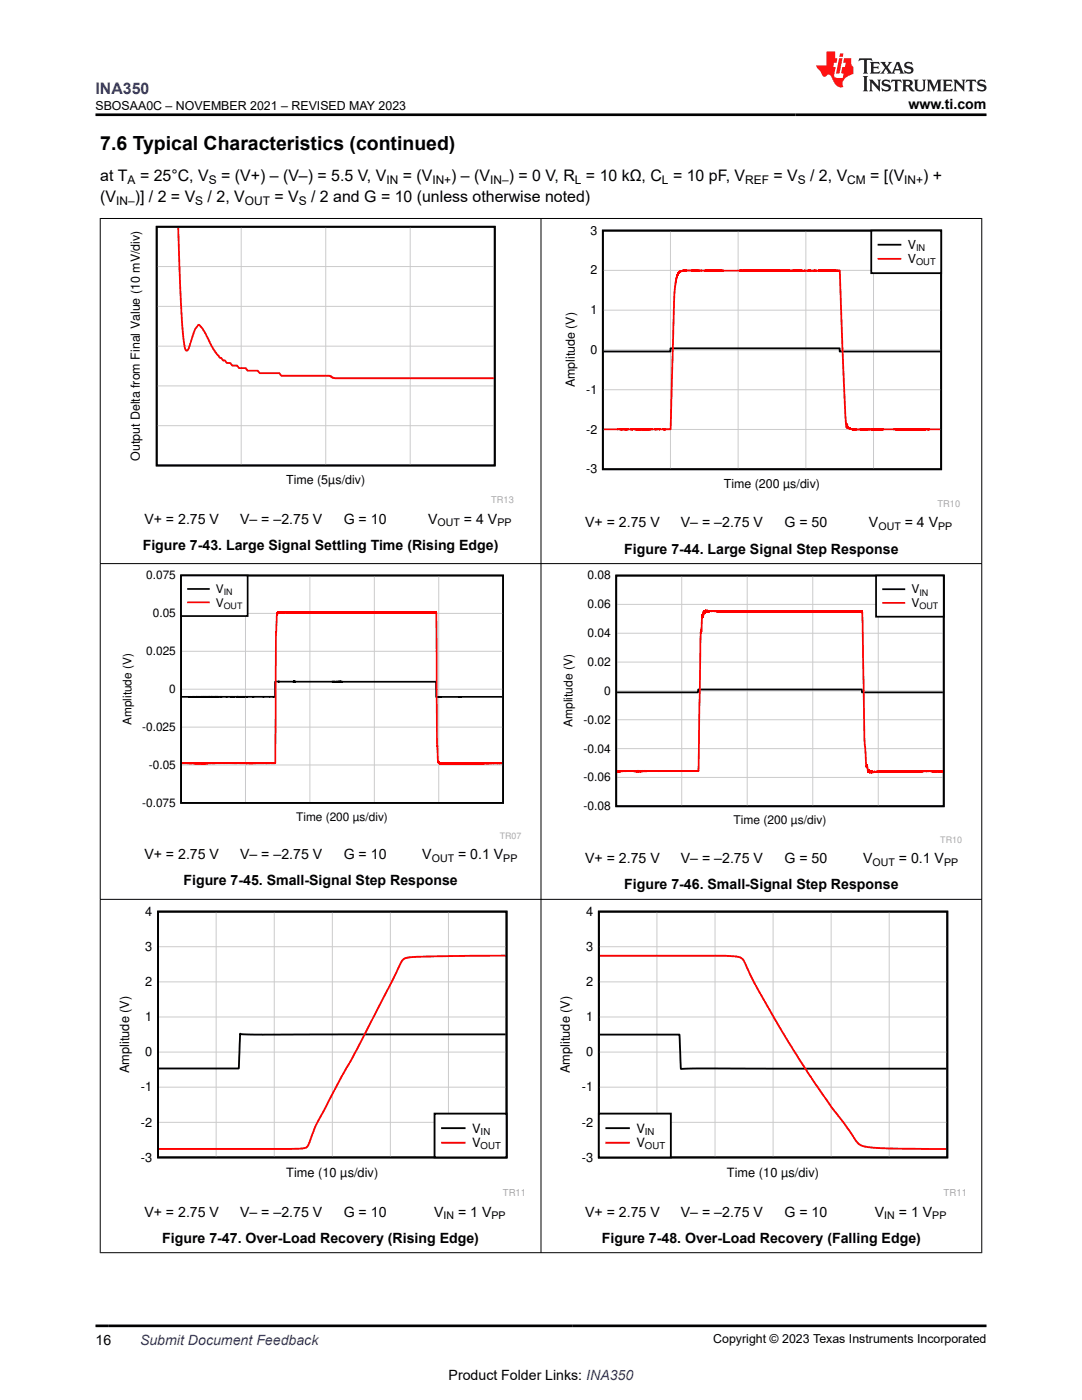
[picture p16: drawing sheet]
<svg xmlns="http://www.w3.org/2000/svg" width="216mm" height="279mm" viewBox="0 0 216 279" stroke-linecap="round" stroke-linejoin="round" font-family="sans-serif">
<defs><g id="words">
<text font-size="3.9" x="20" y="29.9">7.6 Typical Characteristics (continued)</text>
<text font-size="3.2" fill="#00f" x="19" y="18.7">INA350</text>
<g font-size="3.2">
<text x="20" y="36.1">at T</text>
<text x="20" y="40.3">(V</text>
<text x="26.9" y="40.3">)] / 2 = V</text>
<text x="27.9" y="36.1">= 25°C, V</text>
<text x="41.4" y="40.3">/ 2, V</text>
<text x="44.1" y="36.1">= (V+) – (V–) = 5.5 V, V</text>
<text x="54.8" y="40.3">= V</text>
<text x="62.1" y="40.3">/ 2 and G = 10 (unless otherwise noted)</text>
<text x="80.4" y="36.1">= (V</text>
<text x="90" y="36.1">) – (V</text>
<text x="101.5" y="36.1">) = 0 V, R = 10 kΩ, C = 10 pF, V</text>
<text x="154.3" y="36.1">= V</text>
<text x="161.7" y="36.1">/ 2, V</text>
<text x="173.6" y="36.1">= [(V</text>
<text x="184.2" y="36.1">) +</text>
</g>
<g font-size="2.8">
<text x="181.3" y="21.8">www.ti.com</text>
<text x="28.8" y="104.5">V+ = 2.75 V</text>
<text x="47.9" y="104.5">V– = –2.75 V</text>
<text x="68.6" y="104.5">G = 10</text>
<text x="85.4" y="104.5">V</text>
<text x="92.6" y="104.5">= 4 V</text>
<text x="116.8" y="105.3">V+ = 2.75 V</text>
<text x="135.9" y="105.3">V– = –2.75 V</text>
<text x="156.5" y="105.3">G = 50</text>
<text x="173.4" y="105.3">V</text>
<text x="180.5" y="105.3">= 4 V</text>
<text x="28.5" y="109.7">Figure 7-43. Large Signal Settling Time (Rising Edge)</text>
<text x="124.6" y="110.5">Figure 7-44. Large Signal Step Response</text>
<text x="28.8" y="171.5">V+ = 2.75 V</text>
<text x="47.9" y="171.5">V– = –2.75 V</text>
<text x="68.6" y="171.5">G = 10</text>
<text x="84.3" y="171.5">V</text>
<text x="91.4" y="171.5">= 0.1 V</text>
<text x="116.8" y="172.3">V+ = 2.75 V</text>
<text x="135.9" y="172.3">V– = –2.75 V</text>
<text x="156.5" y="172.3">G = 50</text>
<text x="172.2" y="172.3">V</text>
<text x="179.4" y="172.3">= 0.1 V</text>
<text x="36.6" y="176.7">Figure 7-45. Small-Signal Step Response</text>
<text x="124.6" y="177.5">Figure 7-46. Small-Signal Step Response</text>
<text x="28.8" y="242.8">V+ = 2.75 V</text>
<text x="47.9" y="242.8">V– = –2.75 V</text>
<text x="68.6" y="242.8">G = 10</text>
<text x="86.6" y="242.8">V</text>
<text x="91.4" y="242.8">= 1 V</text>
<text x="116.8" y="242.8">V+ = 2.75 V</text>
<text x="135.9" y="242.8">V– = –2.75 V</text>
<text x="156.5" y="242.8">G = 10</text>
<text x="174.6" y="242.8">V</text>
<text x="179.4" y="242.8">= 1 V</text>
<text x="32.4" y="248">Figure 7-47. Over-Load Recovery (Rising Edge)</text>
<text x="120.1" y="248">Figure 7-48. Over-Load Recovery (Falling Edge)</text>
<text x="19" y="268.4">16</text>
<text x="89.5" y="275.3">Product Folder Links: INA350</text>
</g>
<text font-size="2.8" fill="#00f" x="27.9" y="268.4">Submit Document Feedback</text>
<g font-size="2.6">
<text x="29" y="182.8">4</text>
<text x="116.9" y="182.8">4</text>
<text x="29" y="189.8">3</text>
<text x="116.9" y="189.8">3</text>
<text x="29" y="196.8">2</text>
<text x="116.9" y="196.8">2</text>
<text x="29" y="203.8">1</text>
<text x="116.9" y="203.8">1</text>
<text x="25.8" y="214.2" transform="rotate(-90 25.8 214.2)">Amplitude (V)</text>
<text x="29" y="210.8">0</text>
<text x="113.7" y="214.2" transform="rotate(-90 113.7 214.2)">Amplitude (V)</text>
<text x="116.9" y="210.8">0</text>
<text x="28.1" y="217.8">-1</text>
<text x="116.1" y="217.8">-1</text>
<text x="28.1" y="224.8">-2</text>
<text x="94.2" y="226.1">V</text>
<text x="116.1" y="224.8">-2</text>
<text x="127" y="226.1">V</text>
<text x="28.1" y="231.8">-3</text>
<text x="94.2" y="229">V</text>
<text x="116.1" y="231.8">-3</text>
<text x="127" y="229">V</text>
<text x="57.1" y="234.8">Time (10 µs/div)</text>
<text x="145.1" y="234.8">Time (10 µs/div)</text>
</g>
<g font-size="2.5">
<text x="19" y="21.9">SBOSAA0C – NOVEMBER 2021 – REVISED MAY 2023</text>
<text x="117.8" y="46.8">3</text>
<text x="181.1" y="49.7">V</text>
<text x="181.1" y="52.5">V</text>
<text x="117.8" y="54.8">2</text>
<text x="117.8" y="62.7">1</text>
<text x="117.8" y="70.6">0</text>
<text x="114.7" y="77.3" transform="rotate(-90 114.7 77.3)">Amplitude (V)</text>
<text x="117" y="78.6">-1</text>
<text x="117" y="86.5">-2</text>
<text x="27.9" y="92" transform="rotate(-90 27.9 92)">Output Delta from Final Value (10 mV/div)</text>
<text x="117" y="94.5">-3</text>
<text x="57.1" y="96.6">Time (5µs/div)</text>
<text x="144.4" y="97.4">Time (200 µs/div)</text>
<text x="142.3" y="268.1">Copyright © 2023 Texas Instruments Incorporated</text>
</g>
<g font-size="2.4">
<text x="23.2" y="40.9">IN–</text>
<text x="25.5" y="36.7">A</text>
<text x="39" y="40.9">S</text>
<text x="41.7" y="36.7">S</text>
<text x="48.9" y="40.9">OUT</text>
<text x="59.6" y="40.9">S</text>
<text x="77.1" y="36.7">IN</text>
<text x="86.3" y="36.7">IN+</text>
<text x="97.8" y="36.7">IN–</text>
<text x="114.7" y="36.7">L</text>
<text x="132.1" y="36.7">L</text>
<text x="148.7" y="36.7">REF</text>
<text x="159.2" y="36.7">S</text>
<text x="169.1" y="36.7">CM</text>
<text x="180.4" y="36.7">IN+</text>
<text x="29.2" y="115.6">0.075</text>
<text x="43.1" y="118.4">V</text>
<text x="117.2" y="115.7">0.08</text>
<text x="181.9" y="118.4">V</text>
<text x="30.5" y="123.2">0.05</text>
<text x="43.1" y="121.1">V</text>
<text x="117.2" y="121.4">0.06</text>
<text x="181.9" y="121.2">V</text>
<text x="29.2" y="130.8">0.025</text>
<text x="117.2" y="127.2">0.04</text>
<text x="117.2" y="132.9">0.02</text>
<text x="33.8" y="138.3">0</text>
<text x="120.6" y="138.7">0</text>
<text x="26.2" y="144.7" transform="rotate(-90 26.2 144.7)">Amplitude (V)</text>
<text x="28.4" y="145.9">-0.025</text>
<text x="114.2" y="145.1" transform="rotate(-90 114.2 145.1)">Amplitude (V)</text>
<text x="116.4" y="144.4">-0.02</text>
<text x="29.7" y="153.4">-0.05</text>
<text x="116.4" y="155.9">-0.06</text>
<text x="116.4" y="150.2">-0.04</text>
<text x="28.4" y="161">-0.075</text>
<text x="116.4" y="161.7">-0.08</text>
<text x="59.1" y="163.8">Time (200 µs/div)</text>
<text x="146.3" y="164.5">Time (200 µs/div)</text>
</g>
<g font-size="2.1">
<text x="87.3" y="105.1">OUT</text>
<text x="99.3" y="105.1">PP</text>
<text x="175.3" y="105.8">OUT</text>
<text x="187.2" y="105.8">PP</text>
<text x="86.2" y="172">OUT</text>
<text x="100.4" y="172">PP</text>
<text x="174.1" y="172.8">OUT</text>
<text x="188.4" y="172.8">PP</text>
<text x="88.5" y="243.3">IN</text>
<text x="98.1" y="243.3">PP</text>
<text x="176.5" y="243.3">IN</text>
<text x="186" y="243.3">PP</text>
</g>
<g font-size="1.9">
<text x="182.8" y="50.1">IN</text>
<text x="182.8" y="53">OUT</text>
<text x="95.9" y="226.5">IN</text>
<text x="128.7" y="226.5">IN</text>
<text x="95.9" y="229.4">OUT</text>
<text x="128.7" y="229.4">OUT</text>
</g>
<g font-size="1.9" fill="#a8a8a8">
<text x="98" y="100.4">TR13</text>
<text x="187.1" y="101.2">TR10</text>
<text x="100.3" y="238.7">TR11</text>
<text x="188.3" y="238.7">TR11</text>
</g>
<g font-size="1.8">
<text x="44.6" y="118.8">IN</text>
<text x="183.5" y="118.8">IN</text>
<text x="44.6" y="121.5">OUT</text>
<text x="183.5" y="121.6">OUT</text>
</g>
<g font-size="1.8" fill="#a8a8a8">
<text x="99.7" y="167.4">TR07</text>
<text x="187.6" y="168.2">TR10</text>
</g>
</g></defs>
<path d="M31.3 45.3h67.4v47.6h-67.4z" fill="none" stroke="#000" stroke-width=".36"/>
<path d="M31.3 53.2h67.4M48.1 45.3v47.6M65 45.3v47.6M81.9 45.3v47.6M31.3 77h67.4M31.3 69.1h67.4M31.3 61.1h67.4M31.3 85h67.4" fill="none" stroke="#cbcbcb" stroke-width=".2"/>
<path d="M35.6 45.4l.5 15.3 .5 7a3.5 3.5 0 0 0 .6 2.3 .86 .86 0 0 0 .6-1l1-2.9 .5-.9a.39 .39 0 0 1 .4-.4 .39 .39 0 0 1 .4 .4l1 1.5 1.7 3.3 1.1 1.4 .4 .2a.46 .46 0 0 0 .6 .3l.4 .5h.4a.58 .58 0 0 1 .6 .6h1l.1 .1a.93 .93 0 0 0 1.1 .4h.5l.1 .1a.95 .95 0 0 0 1.1 .4h1.2l.1 .1a.95 .95 0 0 0 1.1 .4h2.9a.59 .59 0 0 1 .6 .5h9.6l1.1 .5h31.7" fill="none" stroke="#f00" stroke-width=".36"/>
<path d="M112.3 45h79.3v56.2h-79.3z" fill-rule="evenodd" fill="#fff"/>
<path d="M120.3 46h67.5v47.7h-67.5zM120.5 70.2h13.3v-.7h33.7v.7h20.1" fill="none" stroke="#000" stroke-width=".36"/>
<path d="M120.3 54h67.5M133.8 46v47.7M147.3 46v47.7M160.8 46v47.7M174.3 46v47.7M120.3 77.8h67.5M120.3 69.8h67.5M120.3 61.9h67.5M120.3 85.7h67.5" fill="none" stroke="#cbcbcb" stroke-width=".2"/>
<path d="M120.5 85.7h13.3l.8-27.4 .3-2.2 .3-1.4 .6-.6 1-.1h30.8l.9 25.1 .2 4.5 .3 1.8v-.8l.1 .6 .6 .4 .6 .1h17.3" fill="none" stroke="#f00" stroke-width=".36"/>
<path d="M173.8 46h14v8.5h-14z" fill-rule="evenodd" fill="#fff"/>
<path d="M173.8 46h14v8.5h-14zM175.3 48.8h4.4" fill="none" stroke="#000" stroke-width=".36"/>
<path d="M175.3 51.7h4.4" fill="none" stroke="#f00" stroke-width=".36"/>
<path d="M24 113.9h80v53.6h-80z" fill-rule="evenodd" fill="#fff"/>
<path d="M36.1 114.9h64.3v45.3h-64.3zM36.3 139.1h18.6v-3.1l32.1 .1v3h13.2" fill="none" stroke="#000" stroke-width=".34"/>
<path d="M49 114.9v45.3M61.8 114.9v45.3M74.7 114.9v45.3M87.5 114.9v45.3M36.1 137.5h64.3M36.1 130h64.3M36.1 122.4h64.3M36.1 152.7h64.3M36.1 145.1h64.3" fill="none" stroke="#cbcbcb" stroke-width=".2"/>
<path d="M36.3 152.3h18.6l.1-24.5 .2-4.7 .2-.8 1.1-.1h30.5l.2 25.8 .2 3.8 .1 .5h12.7" fill="none" stroke="#f00" stroke-width=".34"/>
<path d="M36.1 114.9h13.3v8h-13.3z" fill-rule="evenodd" fill="#fff"/>
<path d="M36.1 114.9h13.3v8h-13.3zM37.5 117.5h4.2" fill="none" stroke="#000" stroke-width=".34"/>
<path d="M37.5 120.2h4.2" fill="none" stroke="#f00" stroke-width=".34"/>
<path d="M111.9 113.9h80.1v54.3h-80.1z" fill-rule="evenodd" fill="#fff"/>
<path d="M123 114.9h65.3v46h-65.3zM123.1 138.2h16.2v-.6h32.7v.6h16.1" fill="none" stroke="#000" stroke-width=".35"/>
<path d="M136 114.9v46M149.1 114.9v46M162.2 114.9v46M175.2 114.9v46M123 137.9h65.3M123 132.1h65.3M123 126.4h65.3M123 120.6h65.3M123 155.2h65.3M123 149.4h65.3M123 143.6h65.3" fill="none" stroke="#cbcbcb" stroke-width=".2"/>
<path d="M188.1 153.9h-8.2l-5.4 .1-.2 .1-.2-.1-.2 .2-.2-.3-.1 .2-.2-.4-.2 .3-.2-1.2-.1 .2-.1-.2-.3-4.8-.5-25.9h-23.6l-6.8-.1-.2-.1-.2 .1-.1-.1-.2 .2-.2-.2-.1 .5-.2-.4-.1 1.2-.2-.4-.3 3.8-.5 27.3h-10.5l-.6-.1-.5 .1v-.1l-.2 .1v-.1v.1v-.1l-.1 .1-.2-.1-.1 .1-.3-.1h-3.2v.1l-.1-.1v.1l-.1-.1v.1v-.1v.1l-.1-.1-.2 .1" fill="none" stroke="#f00" stroke-width=".35"/>
<path d="M174.8 114.9h13.5v8.2h-13.5z" fill-rule="evenodd" fill="#fff"/>
<path d="M174.8 114.9h13.5v8.2h-13.5zM176.2 117.6h4.2" fill="none" stroke="#000" stroke-width=".35"/>
<path d="M176.2 120.3h4.2" fill="none" stroke="#f00" stroke-width=".35"/>
<path d="M23.3 180.9h81.4v57.9h-81.4z" fill-rule="evenodd" fill="#fff"/>
<path d="M31.5 181.9h69.6v49.1h-69.6zM100.9 206.4l-48.6 .1-3.5-.1-.9-.1-.3 6.9h-15.9" fill="none" stroke="#000" stroke-width=".37"/>
<path d="M31.5 196h69.6M31.5 188.9h69.6M43.1 181.9v49.1M54.7 181.9v49.1M66.3 181.9v49.1M77.9 181.9v49.1M89.5 181.9v49.1M31.5 217h69.6M31.5 210h69.6M31.5 203h69.6M31.5 224h69.6" fill="none" stroke="#cbcbcb" stroke-width=".2"/>
<path d="M100.9 190.7l-17.5 .2-2.2 .2-.8 .5-9.1 17.7-3.2 5.7-4.9 9.1-1.6 4.3-.5 .6-.9 .2-2 .1h-26.5" fill="none" stroke="#f00" stroke-width=".37"/>
<path d="M86.7 222.2h14.4v8.8h-14.4z" fill-rule="evenodd" fill="#fff"/>
<path d="M86.7 222.2h14.4v8.8h-14.4zM88.2 225.1h4.5" fill="none" stroke="#000" stroke-width=".37"/>
<path d="M88.2 228.1h4.5" fill="none" stroke="#f00" stroke-width=".37"/>
<path d="M111.3 180.9h81.3v57.9h-81.3z" fill-rule="evenodd" fill="#fff"/>
<path d="M119.5 181.9h69.5v49.1h-69.5zM119.7 206.5h15.9l.3 6.8h52.9" fill="none" stroke="#000" stroke-width=".37"/>
<path d="M119.5 196h69.5M119.5 188.9h69.5M131.1 181.9v49.1M142.7 181.9v49.1M154.3 181.9v49.1M165.8 181.9v49.1M177.4 181.9v49.1M119.5 217h69.5M119.5 210h69.5M119.5 203h69.5M119.5 224h69.5" fill="none" stroke="#cbcbcb" stroke-width=".2"/>
<path d="M119.7 190.7h24.7l2.5 .2 1 .3 .6 .6 2 4.4 3.6 6.3 5.5 9 6.1 9.2 2.7 3.4 3 4.2 1.2 .5 2.8 .3 13.4 .2" fill="none" stroke="#f00" stroke-width=".37"/>
<path d="M119.5 222.2h14.4v8.8h-14.4z" fill-rule="evenodd" fill="#fff"/>
<path d="M119.5 222.2h14.4v8.8h-14.4zM121 225.1h4.5" fill="none" stroke="#000" stroke-width=".37"/>
<path d="M121 228.1h4.5" fill="none" stroke="#f00" stroke-width=".37"/>
<path d="M19.9 43.6h176.1M20 43.5v206.6M107.9 43.5v206.6M195.9 43.5v206.6M19.9 112.5h176.1M19.9 179.5h176.1M19.9 250h176.1" fill="none" stroke="#000" stroke-width=".2"/>
<path d="M171.5 11.6l-.2 .6 .5-.2h.6v.1v2.2l-.2 .4h1l-.2-.4v-2.2v-.1h.5l.5 .2-.1-.6zM173.6 12.4l.2 .3v1.6l-.2 .4h1.9l.1-.6a1.08 1.08 0 0 1-1.3 .2v-.7h.6l.4 .2v-.7l-.4 .2h-.6v-.5l.2-.2a1 1 0 0 1 1 .3l-.1-.5zM175.7 12.4l.9 1.1-1 1.2h.9l-.2-.2 .5-.8 .4 .8-.2 .2h1.6l-.2-.2 .2-.5h.9l.1 .5-.1 .2h.9l-.2-.4-.8-1.9h-.5l-.9 2.1-.9-1.1 .9-1h-.8l.2 .2-.4 .6-.4-.6 .2-.2zM179 12.8l.4 1h-.7zM180.7 12.5a.65 .65 0 0 0-.2 .7 .65 .65 0 0 0 .6 .5l.6 .1 .1 .3a.79 .79 0 0 1-.7 .4 .79 .79 0 0 1-.7-.5l.1 .7 .2-.1a.93 .93 0 0 0 1.1 0 .93 .93 0 0 0 .4-.9 1.46 1.46 0 0 0-1.2-.6l-.1-.3a1.09 1.09 0 0 1 1.2 .2l-.2-.6-.1 .1-.5-.2zM172.2 15.2l.2 .4v2.2l-.2 .4h1l-.2-.4v-2.2l.2-.4zM173.4 15.9l.2 .4v1.5l-.2 .4h.8l-.3-.4 .1-1.3 1.6 1.8v-2l.2-.4h-.7l.1 .2 .1 1.1-1.2-1.3zM176.2 16a.65 .65 0 0 0-.2 .8 .65 .65 0 0 0 .6 .4l.6 .2 .1 .2a.79 .79 0 0 1-.7 .4 .79 .79 0 0 1-.7-.5l.1 .7 .2-.1a.93 .93 0 0 0 1.1 .1 .93 .93 0 0 0 .4-1 1.46 1.46 0 0 0-1.2-.5l-.1-.4a1.09 1.09 0 0 1 1.2 .2l-.1-.6-.2 .1-.5-.1zM177.9 15.9l-.1 .6a.63 .63 0 0 1 .8-.3v1.6l-.3 .4h1l-.2-.4v-1.6a.66 .66 0 0 1 .8 .3l-.1-.6zM180 15.9l.2 .4v1.5l-.2 .4h1l-.2-.2-.1-.7h.5l.1 .2a.79 .79 0 0 0 1.2 .6l-1-.9a.61 .61 0 0 0 .6-.6 .61 .61 0 0 0-.5-.7zM180.8 16.2h.1a.47 .47 0 0 1 .5 .1 .47 .47 0 0 1 .1 .5l-.1 .1-.7 .1zM182.3 15.9l.2 .2a2.27 2.27 0 0 0 .4 2 1.04 1.04 0 0 0 1.7-.7v-1.3l.2-.2h-.8l.2 .4v1.1a.6 .6 0 0 1-.6 .6 .6 .6 0 0 1-.6-.6v-1.1l.3-.4zM184.9 15.9l.2 .4v1.5l-.2 .4h.8l-.3-.4v-1.4l.9 1.9 .9-1.9v1.4l-.3 .4h1l-.2-.4v-1.5l.2-.4h-.8l-.7 1.5-.6-1.5zM188.1 15.9l.2 .4v1.5l-.2 .4h1.9l.1-.6a1.09 1.09 0 0 1-1.3 .2v-.7h.6l.4 .2v-.6l-.4 .2h-.6v-.6l.2-.1a1.01 1.01 0 0 1 1 .3l-.1-.6zM190.2 15.9l.3 .4v1.5l-.3 .4h.8l-.2-.4v-1.3l1.6 1.8v-2l.2-.4h-.7l.2 .2v1.1l-1.2-1.3zM192.8 15.9l-.1 .6a.63 .63 0 0 1 .8-.3v1.6l-.3 .4h1l-.2-.4v-1.6a.66 .66 0 0 1 .8 .3l-.1-.6zM195.2 16a.65 .65 0 0 0-.2 .8 .65 .65 0 0 0 .6 .4l.6 .2 .2 .2a.79 .79 0 0 1-.7 .4 .79 .79 0 0 1-.7-.5l.1 .7 .2-.1a.93 .93 0 0 0 1 .1 .93 .93 0 0 0 .5-1 1.46 1.46 0 0 0-1.3-.5v-.4a1.09 1.09 0 0 1 1.2 .2l-.2-.6-.2 .1-.5-.1z" fill="#231f20"/>
<path d="M164.9 10.3v2.7h-2l.1 .4 .8 1a.95 .95 0 0 0 1 .9 .59 .59 0 0 1 .5-.4 .59 .59 0 0 1 .5 .3l.4 .8a1.59 1.59 0 0 0 2.1 1.4 1.61 1.61 0 0 1 1-2.3l1-.3-.1-1.5a1.59 1.59 0 0 1-.3-1.7h-1.5l-.2 .9h.6l-.2 .9h-.5l-.2 .9v.3l.4 .1-.1 .9h-.7a.73 .73 0 0 1-1-.7l.3-1.5h-.5l.1-.9h.5l.2-.9h-.5v-1.3zM167.4 11.6l-.6 3.1h.7l.6-3.1zM167.6 10.7l-.1 .6h.7l.1-.6z" fill="#ed1c24"/>
<path d="M19 22.9h177.8M19 264.6h177.8" fill="none" stroke="#000" stroke-width=".53"/>
<use href="#words"/>
</svg>
